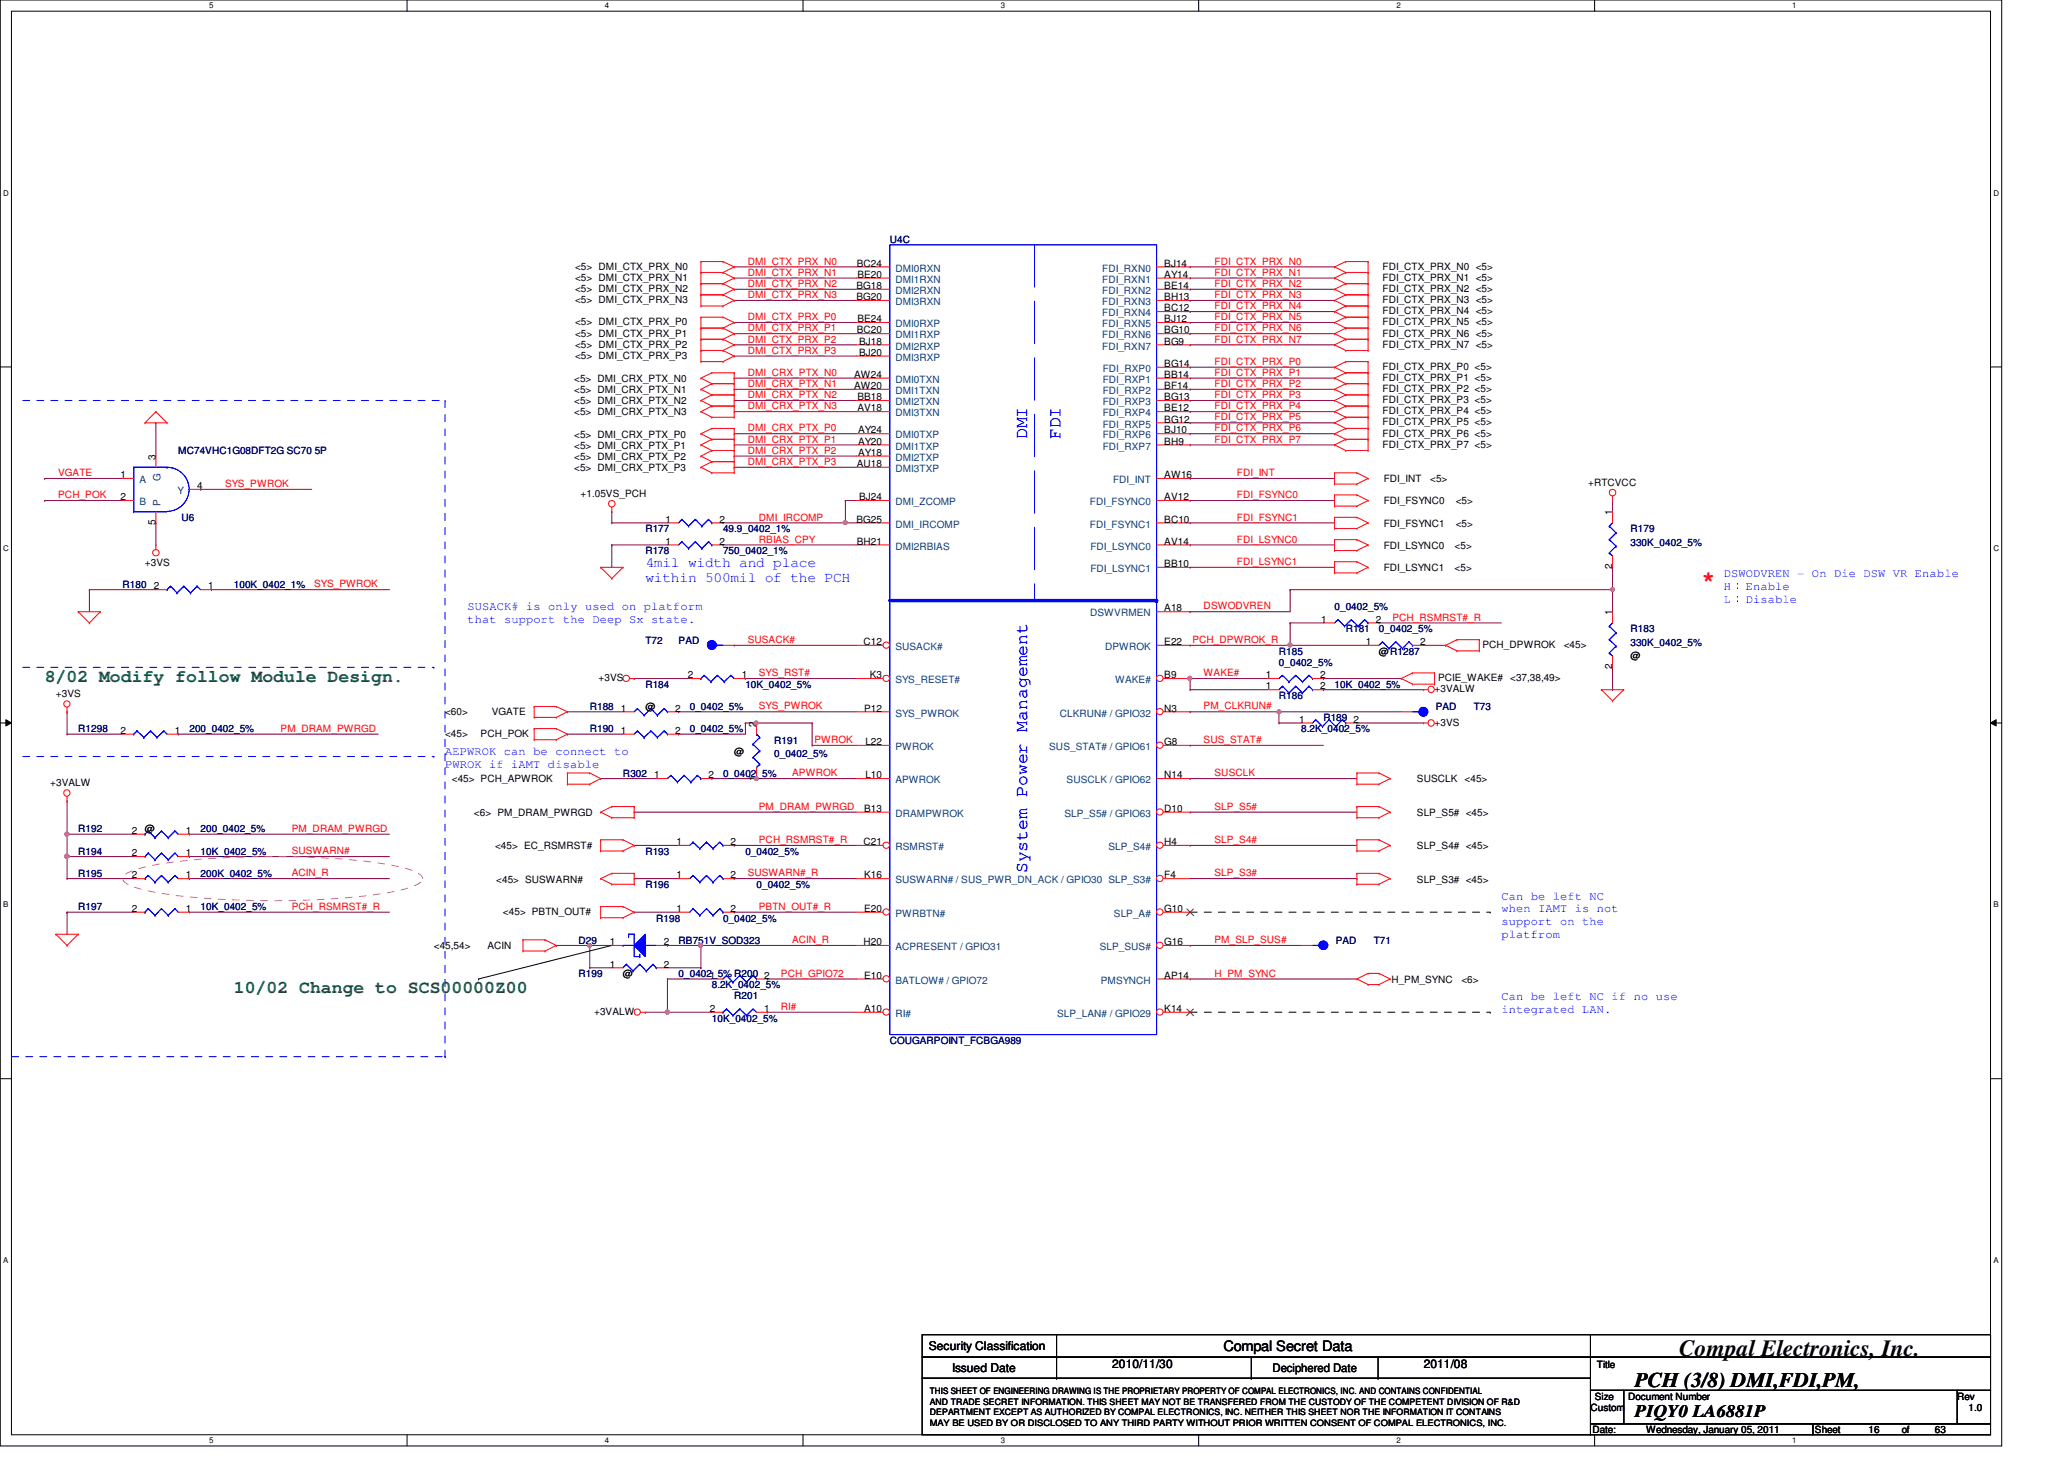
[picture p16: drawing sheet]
<svg xmlns="http://www.w3.org/2000/svg" width="297mm" height="210mm" viewBox="0 0 297 210" stroke-linecap="round" stroke-linejoin="round" font-family="sans-serif">
<defs><g id="words">
<text font-size="3.3" x="241.7" y="195.1">Compal Electronics, Inc.</text>
<text font-size="3.2" fill="#f00" x="244.9" y="84.2">*</text>
<text font-size="3" x="235.3" y="199.6">PCH (3/8) DMI,FDI,PM,</text>
<g font-size="2.5" fill="#00f">
<text x="147.8" y="63.2" transform="rotate(-90 147.8 63.2)">DMI</text>
<text x="152.6" y="63.2" transform="rotate(-90 152.6 63.2)">FDI</text>
<text x="147.8" y="125.6" transform="rotate(-90 147.8 125.6)">System Power Management</text>
</g>
<g font-size="2.5" fill="#008000">
<text x="6.4" y="98.1">8/02 Modify follow Module Design.</text>
<text x="33.7" y="142.9">10/02 Change to SCS00000Z00</text>
</g>
<text font-size="2.5" x="235.3" y="203.9">PIQY0 LA6881P</text>
<g font-size="2.1" fill="#00f">
<text x="92.9" y="81.6">4mil width and place</text>
<text x="92.9" y="83.8">within 500mil of the PCH</text>
</g>
<text font-size="2.1" x="176.1" y="194.4">Compal Secret Data</text>
<g font-size="1.7" fill="#00f">
<text x="248.1" y="83">DSWODVREN - On Die DSW VR Enable</text>
<text x="67.3" y="87.8">SUSACK# is only used on platform</text>
<text x="67.3" y="89.7">that support the Deep Sx state.</text>
<text x="248.1" y="84.9">H：Enable</text>
<text x="248.1" y="86.7">L：Disable</text>
<text x="64" y="108.6">AEPWROK can be connect to</text>
<text x="64" y="110.5">PWROK if iAMT disable</text>
<text x="216.1" y="129.4">Can be left NC</text>
<text x="216.1" y="131.3">when IAMT is not</text>
<text x="216.1" y="133.1">support on the</text>
<text x="216.1" y="135">platfrom</text>
<text x="216.1" y="143.8">Can be left NC if no use</text>
<text x="216.1" y="145.7">integrated LAN.</text>
</g>
<g font-size="1.7">
<text x="133.7" y="194.3">Security Classification</text>
<text x="137" y="197.3">Issued Date</text>
<text x="160.1" y="196.8">2010/11/30</text>
<text x="183.1" y="197.4">Deciphered Date</text>
<text x="204.9" y="196.8">2011/08</text>
</g>
<g font-size="1.4" fill="#000080">
<text x="128.1" y="35">U4C</text>
<text x="25.7" y="65.4">MC74VHC1G08DFT2G SC70 5P</text>
<text x="26.1" y="75">U6</text>
<text x="92.9" y="76.6">R177</text>
<text x="104.1" y="76.6">49.9_0402_1%</text>
<text x="234.7" y="76.6">R179</text>
<text x="92.9" y="79.8">R178</text>
<text x="104.1" y="79.8">750_0402_1%</text>
<text x="234.7" y="78.5">330K_0402_5%</text>
<text x="17.6" y="84.6">R180</text>
<text x="33.7" y="84.6">100K_0402_1%</text>
<text x="192.1" y="87.8">0_0402_5%</text>
<text x="92.9" y="92.6">T72</text>
<text x="97.7" y="92.6">PAD</text>
<text x="184.1" y="94.2">R185</text>
<text x="184.1" y="95.8">0_0402_5%</text>
<text x="193.7" y="91">R181</text>
<text x="198.5" y="91">0_0402_5%</text>
<text x="234.7" y="91">R183</text>
<text x="234.7" y="92.9">330K_0402_5%</text>
<text x="92.9" y="99">R184</text>
<text x="107.3" y="99">10K_0402_5%</text>
<text x="184.1" y="100.6">R186</text>
<text x="192.1" y="99">10K_0402_5%</text>
<text x="11.3" y="105.4">R1298</text>
<text x="27.3" y="105.4">200_0402_5%</text>
<text x="84.9" y="105.4">R190</text>
<text x="84.9" y="102.2">R188</text>
<text x="99.3" y="105.4">0_0402_5%</text>
<text x="99.3" y="102.2">0_0402_5%</text>
<text x="111.4" y="107">R191</text>
<text x="187.3" y="105.4">8.2K_0402_5%</text>
<text x="190.5" y="103.8">R189</text>
<text x="206.6" y="102.2">PAD</text>
<text x="212.1" y="102.2">T73</text>
<text x="89.7" y="111.8">R302</text>
<text x="104.1" y="111.8">0_0402_5%</text>
<text x="111.4" y="108.9">0_0402_5%</text>
<text x="11.3" y="119.8">R192</text>
<text x="28.9" y="119.8">200_0402_5%</text>
<text x="11.3" y="123">R194</text>
<text x="28.9" y="123">10K_0402_5%</text>
<text x="92.9" y="123">R193</text>
<text x="107.3" y="123">0_0402_5%</text>
<text x="11.3" y="126.2">R195</text>
<text x="11.3" y="131">R197</text>
<text x="28.9" y="126.2">200K_0402_5%</text>
<text x="28.9" y="131">10K_0402_5%</text>
<text x="92.9" y="127.8">R196</text>
<text x="108.9" y="127.8">0_0402_5%</text>
<text x="83.3" y="135.8">D29</text>
<text x="94.4" y="132.6">R198</text>
<text x="97.7" y="135.8">RB751V_SOD323</text>
<text x="104.1" y="132.6">0_0402_5%</text>
<text x="192.2" y="135.8">PAD</text>
<text x="197.7" y="135.8">T71</text>
<text x="83.3" y="140.6">R199</text>
<text x="97.7" y="140.6">0_0402_5% R200</text>
<text x="102.4" y="142.2">8.2K_0402_5%</text>
<text x="105.7" y="143.8">R201</text>
<text x="102.4" y="147">10K_0402_5%</text>
<text x="128.1" y="150.2">COUGARPOINT_FCBGA989</text>
</g>
<g font-size="1.4">
<text x="82.8" y="38.8">&lt;5&gt; DMI_CTX_PRX_N0</text>
<text x="82.8" y="40.4">&lt;5&gt; DMI_CTX_PRX_N1</text>
<text x="82.8" y="42">&lt;5&gt; DMI_CTX_PRX_N2</text>
<text x="123.3" y="41.6">BG18</text>
<text x="123.3" y="38.4">BC24</text>
<text x="123.4" y="40">BE20</text>
<text x="167.6" y="38.4">BJ14</text>
<text x="167.6" y="40">AY14</text>
<text x="167.6" y="41.6">BE14</text>
<text x="199" y="38.8">FDI_CTX_PRX_N0 &lt;5&gt;</text>
<text x="199" y="40.4">FDI_CTX_PRX_N1 &lt;5&gt;</text>
<text x="199" y="42">FDI_CTX_PRX_N2 &lt;5&gt;</text>
<text x="82.8" y="43.6">&lt;5&gt; DMI_CTX_PRX_N3</text>
<text x="82.8" y="46.8">&lt;5&gt; DMI_CTX_PRX_P0</text>
<text x="123.3" y="43.2">BG20</text>
<text x="123.3" y="48">BC20</text>
<text x="123.4" y="46.4">BE24</text>
<text x="167.6" y="43.2">BH13</text>
<text x="167.6" y="44.8">BC12</text>
<text x="167.6" y="46.4">BJ12</text>
<text x="167.6" y="48">BG10</text>
<text x="199" y="43.6">FDI_CTX_PRX_N3 &lt;5&gt;</text>
<text x="199" y="45.2">FDI_CTX_PRX_N4 &lt;5&gt;</text>
<text x="199" y="46.8">FDI_CTX_PRX_N5 &lt;5&gt;</text>
<text x="82.8" y="48.4">&lt;5&gt; DMI_CTX_PRX_P1</text>
<text x="82.8" y="51.6">&lt;5&gt; DMI_CTX_PRX_P3</text>
<text x="82.8" y="50">&lt;5&gt; DMI_CTX_PRX_P2</text>
<text x="123.7" y="49.6">BJ18</text>
<text x="123.7" y="51.2">BJ20</text>
<text x="167.6" y="49.6">BG9</text>
<text x="167.6" y="52.8">BG14</text>
<text x="199" y="48.4">FDI_CTX_PRX_N6 &lt;5&gt;</text>
<text x="199" y="50">FDI_CTX_PRX_N7 &lt;5&gt;</text>
<text x="199" y="53.2">FDI_CTX_PRX_P0 &lt;5&gt;</text>
<text x="82.6" y="58.2">&lt;5&gt; DMI_CRX_PTX_N2</text>
<text x="82.6" y="59.8">&lt;5&gt; DMI_CRX_PTX_N3</text>
<text x="82.6" y="56.6">&lt;5&gt; DMI_CRX_PTX_N1</text>
<text x="82.6" y="55">&lt;5&gt; DMI_CRX_PTX_N0</text>
<text x="122.9" y="54.4">AW24</text>
<text x="122.9" y="56">AW20</text>
<text x="123.4" y="57.6">BB18</text>
<text x="123.4" y="59.2">AV18</text>
<text x="167.6" y="54.4">BB14</text>
<text x="167.6" y="56">BF14</text>
<text x="167.6" y="57.6">BG13</text>
<text x="167.6" y="59.2">BE12</text>
<text x="199" y="54.8">FDI_CTX_PRX_P1 &lt;5&gt;</text>
<text x="199" y="56.4">FDI_CTX_PRX_P2 &lt;5&gt;</text>
<text x="199" y="58">FDI_CTX_PRX_P3 &lt;5&gt;</text>
<text x="199" y="59.6">FDI_CTX_PRX_P4 &lt;5&gt;</text>
<text x="82.6" y="64.6">&lt;5&gt; DMI_CRX_PTX_P1</text>
<text x="82.6" y="63">&lt;5&gt; DMI_CRX_PTX_P0</text>
<text x="123.5" y="62.4">AY24</text>
<text x="123.5" y="64">AY20</text>
<text x="123.5" y="65.6">AY18</text>
<text x="167.6" y="60.8">BG12</text>
<text x="167.6" y="62.4">BJ10</text>
<text x="167.6" y="64">BH9</text>
<text x="199" y="61.2">FDI_CTX_PRX_P5 &lt;5&gt;</text>
<text x="199" y="62.8">FDI_CTX_PRX_P6 &lt;5&gt;</text>
<text x="199" y="64.4">FDI_CTX_PRX_P7 &lt;5&gt;</text>
<text x="17.4" y="72">2</text>
<text x="17.4" y="68.8">1</text>
<text x="22.4" y="66.1" transform="rotate(-90 22.4 66.1)">3</text>
<text x="28.4" y="70.4">4</text>
<text x="82.6" y="66.2">&lt;5&gt; DMI_CRX_PTX_P2</text>
<text x="82.6" y="67.8">&lt;5&gt; DMI_CRX_PTX_P3</text>
<text x="83.6" y="71.5">+1.05VS_PCH</text>
<text x="123.3" y="67.2">AU18</text>
<text x="123.7" y="72">BJ24</text>
<text x="167.6" y="72">AV12</text>
<text x="167.6" y="68.8">AW16</text>
<text x="199.1" y="69.4">FDI_INT</text>
<text x="205.8" y="69.4">&lt;5&gt;</text>
<text x="228.6" y="69.8">+RTCVCC</text>
<text x="22.4" y="75.5" transform="rotate(-90 22.4 75.5)">5</text>
<text x="95.8" y="75.2">1</text>
<text x="103.5" y="75.2">2</text>
<text x="123.3" y="75.2">BG25</text>
<text x="167.6" y="75.2">BC10</text>
<text x="199.1" y="75.8">FDI_FSYNC1</text>
<text x="199.1" y="72.6">FDI_FSYNC0</text>
<text x="209.5" y="75.8">&lt;5&gt;</text>
<text x="209.5" y="72.6">&lt;5&gt;</text>
<text x="232" y="74.1" transform="rotate(-90 232 74.1)">1</text>
<text x="20.9" y="81.4">+3VS</text>
<text x="95.8" y="78.4">1</text>
<text x="103.5" y="78.4">2</text>
<text x="123.3" y="78.4">BH21</text>
<text x="167.6" y="78.4">AV14</text>
<text x="167.6" y="81.6">BB10</text>
<text x="199.1" y="79">FDI_LSYNC0</text>
<text x="199.1" y="82.2">FDI_LSYNC1</text>
<text x="209.3" y="79">&lt;5&gt;</text>
<text x="209.3" y="82.2">&lt;5&gt;</text>
<text x="232" y="81.9" transform="rotate(-90 232 81.9)">2</text>
<text x="22.1" y="84.8">2</text>
<text x="30" y="84.8">1</text>
<text x="167.6" y="88">A18</text>
<text x="190.2" y="89.6">1</text>
<text x="198" y="89.6">2</text>
<text x="232" y="88.5" transform="rotate(-90 232 88.5)">1</text>
<text x="124.3" y="92.8">C12</text>
<text x="167.6" y="92.8">E22</text>
<text x="196.6" y="92.8">1</text>
<text x="198.5" y="94.2">@R1287</text>
<text x="204.4" y="92.8">2</text>
<text x="213.4" y="93.2">PCH_DPWROK</text>
<text x="225" y="93.2">&lt;45&gt;</text>
<text x="234.7" y="94.8">@</text>
<text x="8" y="100.2">+3VS</text>
<text x="86.1" y="98">+3VS</text>
<text x="99" y="97.6">2</text>
<text x="106.8" y="97.6">1</text>
<text x="125.2" y="97.6">K3</text>
<text x="167.6" y="97.6">B9</text>
<text x="182.2" y="97.6">1</text>
<text x="182.2" y="99.2">1</text>
<text x="190" y="97.6">2</text>
<text x="190" y="99.2">2</text>
<text x="206.5" y="99.6">+3VALW</text>
<text x="207" y="98">PCIE_WAKE#</text>
<text x="217.3" y="98">&lt;37,38,49&gt;</text>
<text x="232" y="96.3" transform="rotate(-90 232 96.3)">2</text>
<text x="17.4" y="105.6">2</text>
<text x="25.1" y="105.6">1</text>
<text x="64" y="102.8">&lt;60&gt;</text>
<text x="64" y="106">&lt;45&gt;</text>
<text x="69.2" y="106">PCH_POK</text>
<text x="70.8" y="102.8">VGATE</text>
<text x="89.4" y="105.6">1</text>
<text x="89.4" y="102.4">1</text>
<text x="92.9" y="102.2">@</text>
<text x="97.2" y="105.6">2</text>
<text x="97.2" y="102.4">2</text>
<text x="108.8" y="104.5" transform="rotate(-90 108.8 104.5)">2</text>
<text x="124.4" y="102.4">P12</text>
<text x="124.5" y="107.2">L22</text>
<text x="167.6" y="107.2">G8</text>
<text x="167.6" y="102.4">N3</text>
<text x="187" y="104">1</text>
<text x="194.8" y="104">2</text>
<text x="206.5" y="104.4">+3VS</text>
<text x="7.2" y="113.1">+3VALW</text>
<text x="65" y="112.4">&lt;45&gt; PCH_APWROK</text>
<text x="94.1" y="112">1</text>
<text x="102" y="112">2</text>
<text x="105.7" y="108.6">@</text>
<text x="108.8" y="112.3" transform="rotate(-90 108.8 112.3)">1</text>
<text x="124.5" y="112">L10</text>
<text x="167.6" y="112">N14</text>
<text x="203.9" y="112.6">SUSCLK</text>
<text x="210.8" y="112.6">&lt;45&gt;</text>
<text x="19" y="120">2</text>
<text x="20.9" y="119.8">@</text>
<text x="26.8" y="120">1</text>
<text x="68.2" y="117.4">&lt;6&gt; PM_DRAM_PWRGD</text>
<text x="124.4" y="116.8">B13</text>
<text x="167.6" y="116.8">D10</text>
<text x="203.9" y="117.4">SLP_S5# &lt;45&gt;</text>
<text x="19" y="123.2">2</text>
<text x="26.8" y="123.2">1</text>
<text x="71.2" y="122.2">&lt;45&gt; EC_RSMRST#</text>
<text x="97.4" y="121.6">1</text>
<text x="105.2" y="121.6">2</text>
<text x="124.3" y="121.6">C21</text>
<text x="167.6" y="121.6">H4</text>
<text x="203.9" y="122.2">SLP_S4# &lt;45&gt;</text>
<text x="19" y="126.4">2</text>
<text x="19" y="131.2">2</text>
<text x="26.8" y="126.4">1</text>
<text x="26.8" y="131.2">1</text>
<text x="71.4" y="127">&lt;45&gt; SUSWARN#</text>
<text x="72.4" y="131.6">&lt;45&gt; PBTN_OUT#</text>
<text x="97.4" y="126.4">1</text>
<text x="97.4" y="131.2">1</text>
<text x="105.2" y="126.4">2</text>
<text x="105.2" y="131.2">2</text>
<text x="124.4" y="131.2">E20</text>
<text x="124.4" y="126.4">K16</text>
<text x="167.6" y="126.4">F4</text>
<text x="167.6" y="131.2">G10</text>
<text x="203.9" y="127">SLP_S3# &lt;45&gt;</text>
<text x="62.4" y="136.6">&lt;45,54&gt;</text>
<text x="70.1" y="136.6">ACIN</text>
<text x="87.8" y="136">1</text>
<text x="95.5" y="136">2</text>
<text x="124.3" y="136">H20</text>
<text x="167.6" y="136">G16</text>
<text x="87.8" y="139.2">1</text>
<text x="89.7" y="140.6">@</text>
<text x="95.5" y="139.2">2</text>
<text x="102.1" y="140.8">1</text>
<text x="110" y="140.8">2</text>
<text x="124.4" y="140.8">E10</text>
<text x="167.6" y="140.8">AP14</text>
<text x="200.2" y="141.4">H_PM_SYNC</text>
<text x="210.3" y="141.4">&lt;6&gt;</text>
<text x="85.5" y="146">+3VALW</text>
<text x="102.1" y="145.6">2</text>
<text x="110" y="145.6">1</text>
<text x="124.4" y="145.6">A10</text>
<text x="167.6" y="145.6">K14</text>
<text x="229.8" y="196.8">Title</text>
<text x="228.9" y="203">Custom</text>
<text x="229.5" y="201.4">Size</text>
<text x="234.3" y="201.4">Document Number</text>
<text x="281.7" y="201.4">Rev</text>
<text x="283.3" y="203">1.0</text>
<text x="229.2" y="206.2">Date:</text>
<text x="236.9" y="206.2">Wednesday, January 05, 2011</text>
<text x="261.2" y="206.2">Sheet</text>
<text x="268.9" y="206.2">16</text>
<text x="273.7" y="206.2">of</text>
<text x="278.5" y="206.2">63</text>
</g>
<g font-size="1.4" fill="#f00">
<text x="107.6" y="41.3">DMI_CTX_PRX_N2</text>
<text x="107.6" y="39.7">DMI_CTX_PRX_N1</text>
<text x="107.6" y="38.1">DMI_CTX_PRX_N0</text>
<text x="174.8" y="38.1">FDI_CTX_PRX_N0</text>
<text x="174.8" y="39.7">FDI_CTX_PRX_N1</text>
<text x="174.8" y="41.3">FDI_CTX_PRX_N2</text>
<text x="107.6" y="46.1">DMI_CTX_PRX_P0</text>
<text x="107.6" y="42.9">DMI_CTX_PRX_N3</text>
<text x="107.6" y="47.7">DMI_CTX_PRX_P1</text>
<text x="174.8" y="42.9">FDI_CTX_PRX_N3</text>
<text x="174.8" y="44.5">FDI_CTX_PRX_N4</text>
<text x="174.8" y="46.1">FDI_CTX_PRX_N5</text>
<text x="174.8" y="47.7">FDI_CTX_PRX_N6</text>
<text x="107.6" y="49.3">DMI_CTX_PRX_P2</text>
<text x="107.6" y="50.9">DMI_CTX_PRX_P3</text>
<text x="174.8" y="49.3">FDI_CTX_PRX_N7</text>
<text x="174.8" y="52.5">FDI_CTX_PRX_P0</text>
<text x="107.6" y="55.7">DMI_CRX_PTX_N1</text>
<text x="107.6" y="57.3">DMI_CRX_PTX_N2</text>
<text x="107.6" y="54.1">DMI_CRX_PTX_N0</text>
<text x="107.6" y="58.9">DMI_CRX_PTX_N3</text>
<text x="174.8" y="54.1">FDI_CTX_PRX_P1</text>
<text x="174.8" y="55.7">FDI_CTX_PRX_P2</text>
<text x="174.8" y="57.3">FDI_CTX_PRX_P3</text>
<text x="174.8" y="58.9">FDI_CTX_PRX_P4</text>
<text x="107.6" y="62.1">DMI_CRX_PTX_P0</text>
<text x="107.6" y="63.7">DMI_CRX_PTX_P1</text>
<text x="107.6" y="65.3">DMI_CRX_PTX_P2</text>
<text x="174.8" y="62.1">FDI_CTX_PRX_P6</text>
<text x="174.8" y="63.7">FDI_CTX_PRX_P7</text>
<text x="174.8" y="60.5">FDI_CTX_PRX_P5</text>
<text x="8.4" y="68.5">VGATE</text>
<text x="8.4" y="71.7">PCH_POK</text>
<text x="32.4" y="70.1">SYS_PWROK</text>
<text x="107.6" y="66.9">DMI_CRX_PTX_P3</text>
<text x="178" y="68.5">FDI_INT</text>
<text x="178" y="71.7">FDI_FSYNC0</text>
<text x="109.2" y="74.9">DMI_IRCOMP</text>
<text x="178" y="74.9">FDI_FSYNC1</text>
<text x="109.2" y="78.1">RBIAS_CPY</text>
<text x="178" y="81.3">FDI_LSYNC1</text>
<text x="178" y="78.1">FDI_LSYNC0</text>
<text x="45.2" y="84.5">SYS_PWROK</text>
<text x="173.2" y="87.7">DSWODVREN</text>
<text x="200.4" y="89.3">PCH_RSMRST#_R</text>
<text x="107.6" y="92.5">SUSACK#</text>
<text x="171.6" y="92.5">PCH_DPWROK_R</text>
<text x="109.2" y="97.3">SYS_RST#</text>
<text x="173.2" y="97.3">WAKE#</text>
<text x="40.4" y="105.3">PM_DRAM_PWRGD</text>
<text x="109.2" y="102.1">SYS_PWROK</text>
<text x="117.2" y="106.9">PWROK</text>
<text x="173.2" y="106.9">SUS_STAT#</text>
<text x="173.2" y="102.1">PM_CLKRUN#</text>
<text x="114" y="111.7">APWROK</text>
<text x="174.8" y="111.7">SUSCLK</text>
<text x="42" y="119.7">PM_DRAM_PWRGD</text>
<text x="109.2" y="116.5">PM_DRAM_PWRGD</text>
<text x="174.8" y="116.5">SLP_S5#</text>
<text x="42" y="122.9">SUSWARN#</text>
<text x="109.2" y="121.3">PCH_RSMRST#_R</text>
<text x="174.8" y="121.3">SLP_S4#</text>
<text x="42" y="130.9">PCH_RSMRST#_R</text>
<text x="42" y="126.1">ACIN_R</text>
<text x="107.6" y="126.1">SUSWARN#_R</text>
<text x="109.2" y="130.9">PBTN_OUT#_R</text>
<text x="174.8" y="126.1">SLP_S3#</text>
<text x="114" y="135.7">ACIN_R</text>
<text x="174.8" y="135.7">PM_SLP_SUS#</text>
<text x="112.4" y="140.5">PCH_GPIO72</text>
<text x="174.8" y="140.5">H_PM_SYNC</text>
<text x="112.4" y="145.3">RI#</text>
</g>
<g font-size="1.4" fill="#004080">
<text x="128.9" y="39.1">DMI0RXN</text>
<text x="128.9" y="40.7">DMI1RXN</text>
<text x="158.6" y="39.1">FDI_RXN0</text>
<text x="158.6" y="40.7">FDI_RXN1</text>
<text x="128.9" y="42.3">DMI2RXN</text>
<text x="128.9" y="43.9">DMI3RXN</text>
<text x="128.9" y="47.1">DMI0RXP</text>
<text x="158.6" y="42.3">FDI_RXN2</text>
<text x="158.6" y="43.9">FDI_RXN3</text>
<text x="158.6" y="45.5">FDI_RXN4</text>
<text x="158.6" y="47.1">FDI_RXN5</text>
<text x="128.9" y="48.7">DMI1RXP</text>
<text x="128.9" y="50.3">DMI2RXP</text>
<text x="128.9" y="51.9">DMI3RXP</text>
<text x="158.6" y="48.7">FDI_RXN6</text>
<text x="158.6" y="50.3">FDI_RXN7</text>
<text x="158.7" y="53.5">FDI_RXP0</text>
<text x="128.9" y="55.1">DMI0TXN</text>
<text x="128.9" y="56.7">DMI1TXN</text>
<text x="128.9" y="58.3">DMI2TXN</text>
<text x="128.9" y="59.9">DMI3TXN</text>
<text x="158.7" y="55.1">FDI_RXP1</text>
<text x="158.7" y="56.7">FDI_RXP2</text>
<text x="158.7" y="58.3">FDI_RXP3</text>
<text x="158.7" y="59.9">FDI_RXP4</text>
<text x="128.9" y="63.1">DMI0TXP</text>
<text x="128.9" y="64.7">DMI1TXP</text>
<text x="158.7" y="61.5">FDI_RXP5</text>
<text x="158.7" y="63.1">FDI_RXP6</text>
<text x="158.7" y="64.7">FDI_RXP7</text>
<text x="20.1" y="69.5">A</text>
<text x="23.1" y="69.1" transform="rotate(-90 23.1 69.1)">G</text>
<text x="25.6" y="71.1">Y</text>
<text x="128.9" y="66.3">DMI2TXP</text>
<text x="128.9" y="67.9">DMI3TXP</text>
<text x="160.2" y="69.5">FDI_INT</text>
<text x="20.1" y="72.7">B</text>
<text x="23.1" y="72.8" transform="rotate(-90 23.1 72.8)">P</text>
<text x="128.9" y="72.7">DMI_ZCOMP</text>
<text x="128.9" y="75.9">DMI_IRCOMP</text>
<text x="156.8" y="72.7">FDI_FSYNC0</text>
<text x="156.8" y="75.9">FDI_FSYNC1</text>
<text x="128.9" y="79.1">DMI2RBIAS</text>
<text x="156.9" y="79.1">FDI_LSYNC0</text>
<text x="156.9" y="82.3">FDI_LSYNC1</text>
<text x="156.9" y="88.7">DSWVRMEN</text>
<text x="128.9" y="93.5">SUSACK#</text>
<text x="159" y="93.5">DPWROK</text>
<text x="128.9" y="98.3">SYS_RESET#</text>
<text x="160.5" y="98.3">WAKE#</text>
<text x="128.9" y="103.1">SYS_PWROK</text>
<text x="128.9" y="107.9">PWROK</text>
<text x="151" y="107.9">SUS_STAT# / GPIO61</text>
<text x="152.5" y="103.1">CLKRUN# / GPIO32</text>
<text x="128.9" y="112.7">APWROK</text>
<text x="153.5" y="112.7">SUSCLK / GPIO62</text>
<text x="128.9" y="117.5">DRAMPWROK</text>
<text x="153.2" y="117.5">SLP_S5# / GPIO63</text>
<text x="128.9" y="122.3">RSMRST#</text>
<text x="159.5" y="122.3">SLP_S4#</text>
<text x="128.9" y="131.9">PWRBTN#</text>
<text x="128.9" y="127.1">SUSWARN# / SUS_PWR_DN_ACK / GPIO30 SLP_S3#</text>
<text x="160.3" y="131.9">SLP_A#</text>
<text x="128.9" y="136.7">ACPRESENT / GPIO31</text>
<text x="158.3" y="136.7">SLP_SUS#</text>
<text x="128.9" y="141.5">BATLOW# / GPIO72</text>
<text x="158.4" y="141.5">PMSYNCH</text>
<text x="128.9" y="146.3">RI#</text>
<text x="152.1" y="146.3">SLP_LAN# / GPIO29</text>
</g>
<g font-size="1.3">
<text x="133.8" y="203.6">DEPARTMENT EXCEPT AS AUTHORIZED BY COMPAL ELECTRONICS, INC. NEITHER THIS SHEET NOR THE INFORMATION IT CONTAINS</text>
<text x="133.8" y="200.6">THIS SHEET OF ENGINEERING DRAWING IS THE PROPRIETARY PROPERTY OF COMPAL ELECTRONICS, INC. AND CONTAINS CONFIDENTIAL</text>
<text x="133.8" y="202.1">AND TRADE SECRET INFORMATION. THIS SHEET MAY NOT BE TRANSFERED FROM THE CUSTODY OF THE COMPETENT DIVISION OF R&amp;D</text>
<text x="133.8" y="205.1">MAY BE USED BY OR DISCLOSED TO ANY THIRD PARTY WITHOUT PRIOR WRITTEN CONSENT OF COMPAL ELECTRONICS, INC.</text>
</g>
<g font-size="1.1">
<text x="30.1" y="1.1">5</text>
<text x="87" y="1.1">4</text>
<text x="144" y="1.1">3</text>
<text x="201" y="1.1">2</text>
<text x="257.9" y="1.1">1</text>
<text x=".5" y="28.2">D</text>
<text x="286.9" y="28.2">D</text>
<text x=".5" y="79.3">C</text>
<text x="286.9" y="79.3">C</text>
<text x=".5" y="130.6">B</text>
<text x="286.9" y="130.6">B</text>
<text x=".5" y="181.7">A</text>
<text x="286.9" y="181.7">A</text>
<text x="30.1" y="207.6">5</text>
<text x="87" y="207.6">4</text>
<text x="144" y="207.6">3</text>
<text x="201" y="207.6">2</text>
<text x="257.9" y="207.6">1</text>
</g>
</g></defs>
<path d="M0 0h288.1v208h-288.1zM1.6 1.6h284.9v204.8h-284.9z" fill="none" stroke="#000" stroke-width=".14"/>
<g fill="#fff">
<path d="M30.1 .2h.6v1.2h-.6z"/>
<path d="M30.1 206.6h.6v1.2h-.6z"/>
</g>
<path d="M58.6 0v1.6M58.6 206.4v1.6" fill="none" stroke="#000" stroke-width=".14"/>
<g fill="#fff">
<path d="M87 .2h.6v1.2h-.6z"/>
<path d="M87 206.6h.6v1.2h-.6z"/>
</g>
<path d="M115.6 0v1.6M115.6 206.4v1.6" fill="none" stroke="#000" stroke-width=".14"/>
<g fill="#fff">
<path d="M144 .2h.6v1.2h-.6z"/>
<path d="M144 206.6h.6v1.2h-.6z"/>
</g>
<path d="M172.5 0v1.6M172.5 206.4v1.6" fill="none" stroke="#000" stroke-width=".14"/>
<g fill="#fff">
<path d="M201 .2h.5v1.2h-.5z"/>
<path d="M201 206.6h.5v1.2h-.5z"/>
</g>
<path d="M229.5 0v1.6M229.5 206.4v1.6" fill="none" stroke="#000" stroke-width=".14"/>
<g fill="#fff">
<path d="M257.9 .2h.6v1.2h-.6z"/>
<path d="M257.9 206.6h.6v1.2h-.6z"/>
<path d="M.5 27.2h.7v1.2h-.7z"/>
<path d="M286.9 27.2h.8v1.2h-.8z"/>
<path d="M.5 78.4h.7v1.1h-.7z"/>
<path d="M286.9 78.4h.8v1.1h-.8z"/>
</g>
<path d="M0 52.8h1.6M286.5 52.8h1.6" fill="none" stroke="#000" stroke-width=".14"/>
<g fill="#fff">
<path d="M.5 129.6h.7v1.2h-.7z"/>
<path d="M286.9 129.6h.7v1.2h-.7z"/>
</g>
<path d="M0 104h1.6M.8 103.5l.8 .5-.8 .4zM286.5 104l.8-.5v.9zM286.5 104h1.6" fill="none" stroke="#000" stroke-width=".14"/>
<path d="M.8 103.5l.8 .5-.8 .4zM286.5 104l.8-.5v.9z" fill="#000"/>
<g fill="#fff">
<path d="M.5 180.8h.7v1.1h-.7z"/>
<path d="M286.9 180.8h.7v1.1h-.7z"/>
</g>
<path d="M0 155.2h1.6M286.5 155.2h1.6" fill="none" stroke="#000" stroke-width=".14"/>
<path d="M104.1 75.2h.1M104.1 75.2h19.2M121.7 72h.1M121.7 75.2h.1M121.7 72h1.6" fill="none" stroke="#800040" stroke-width=".14"/>
<circle cx="121.6" cy="75.2" r=".31" fill="#f0f"/>
<circle cx="121.6" cy="75.2" r=".31" fill="none" stroke="#f0f" stroke-width=".14"/>
<g fill="none" stroke="#800040" stroke-width=".14">
<path d="M105.7 38.4h.1M105.7 38.4h17.6M171.3 38.4h.1M171.3 38.4h20.8M105.7 56h.1M105.7 46.4h.1M105.7 57.6h.1M105.7 49.6h.1M105.7 41.6h.1M105.7 43.2h.1M105.7 51.2h.1M105.7 40h.1"/>
<path d="M105.7 54.4h.1M105.7 48h.1M105.7 59.2h.1M105.7 56h17.6M105.7 46.4h17.6M105.7 57.6h17.6M105.7 49.6h17.6M105.7 41.6h17.6M105.7 43.2h17.6M105.7 51.2h17.6M105.7 40h17.6M105.7 54.4h17.6"/>
<path d="M105.7 48h17.6M105.7 59.2h17.6M171.3 40h.1M171.3 41.6h.1M171.3 43.2h.1M171.3 44.8h.1M171.3 46.4h.1M171.3 48h.1M171.3 49.6h.1M171.3 52.8h.1M171.3 54.4h.1M171.3 56h.1"/>
<path d="M171.3 57.6h.1M171.3 59.2h.1M171.3 56h20.8M171.3 46.4h20.8M171.3 57.6h20.8M171.3 49.6h20.8M171.3 41.6h20.8M171.3 43.2h20.8M171.3 40h20.8M171.3 54.4h20.8M171.3 48h20.8M171.3 59.2h20.8"/>
<path d="M171.3 44.8h20.8M171.3 52.8h20.8M88 73.6h.1M88 75.2h.1M88 78.4h.1M88 73.6v1.6M88 75.2h8.1M88 78.4h8.1M104.1 78.4h.1M104.1 78.4h19.2M105.7 62.4h.1M105.7 67.2h.1"/>
<path d="M105.7 64h.1M105.7 65.6h.1M105.7 62.4h17.6M105.7 67.2h17.6M105.7 64h17.6M105.7 65.6h17.6M121.7 72h.1M121.7 72v3.2M171.3 68.8h.1M171.3 72h.1M171.3 75.2h.1M171.3 78.4h.1"/>
<path d="M171.3 62.4h.1M171.3 64h.1M171.3 60.8h.1M171.3 75.2h20.8M171.3 62.4h20.8M171.3 64h20.8M171.3 68.8h20.8M171.3 72h20.8M171.3 78.4h20.8M171.3 60.8h20.8M105.7 92.8h.1M105.7 92.8h17.6"/>
<path d="M171.3 81.6h.1M171.3 81.6h20.8M108.9 112h.1M108.9 112h14.4M110.4 140.8h.1M110.4 145.6h.1M110.4 140.8h12.9M110.4 145.6h12.9"/>
</g>
<circle cx="108.8" cy="112" r=".3" fill="#f0f"/>
<circle cx="108.8" cy="112" r=".3" fill="none" stroke="#f0f" stroke-width=".14"/>
<path d="M91.3 116.8h.1M91.3 116.8h32M91.3 121.6h.1M91.3 131.2h.1M91.3 121.6h6.4M91.3 131.2h6.4M100.9 136h.1M100.9 136h22.4M105.7 121.6h.1M105.7 131.2h.1M105.7 121.6h17.6M105.7 131.2h17.6" fill="none" stroke="#800040" stroke-width=".14"/>
<circle cx="100.8" cy="136" r=".3" fill="#f0f"/>
<circle cx="100.8" cy="136" r=".3" fill="none" stroke="#f0f" stroke-width=".14"/>
<path d="M171.3 88h.1M171.3 97.6h.1M171.3 88h14.4M171.3 97.6h11.2M190.5 97.6h.1M190.5 97.6h11.2" fill="none" stroke="#800040" stroke-width=".14"/>
<circle cx="171.2" cy="97.6" r=".31" fill="#f0f"/>
<circle cx="171.2" cy="97.6" r=".31" fill="none" stroke="#f0f" stroke-width=".14"/>
<path d="M171.3 92.8h.1M185.7 89.6h.1M185.7 89.6h4.8M185.7 89.6v3.2h-14.4M198.5 89.6h.1M198.5 89.6h17.6" fill="none" stroke="#800040" stroke-width=".14"/>
<circle cx="185.7" cy="92.8" r=".31" fill="#f0f"/>
<circle cx="185.7" cy="92.8" r=".31" fill="none" stroke="#f0f" stroke-width=".14"/>
<g fill="none" stroke="#800040" stroke-width=".14">
<path d="M6.4 68.8h.1M6.4 72h.1M6.4 68.8h11.2M6.4 72h11.2M22.4 75.2h.1M22.4 60.8h.1M22.4 60.8v4.8M22.4 75.2v3.2M28.9 70.4h.1M28.9 70.4h16M88 78.4h.1M88 78.4v3.2"/>
<path d="M12.9 84.8h.1M12.9 84.8h9.5M12.9 84.8v3.2M30.4 84.8h.1M30.4 84.8h25.6M91.3 97.6h.1M91.3 97.6h8M107.3 97.6h.1M107.3 97.6h16M9.6 115.2h.1M9.6 115.2v8M81.7 105.6h.1"/>
<path d="M81.7 102.4h.1M81.7 105.6h8M81.7 102.4h8M97.7 102.4h.1M97.7 102.4h25.6M116.9 107.2h.1M116.9 107.2h6.4M171.3 116.8h.1M171.3 107.2h.1M171.3 112h.1M171.3 116.8h24M171.3 107.2h19.2"/>
<path d="M171.3 112h24M184.1 104h.1M184.1 104h3.2M9.6 131.2h.1M9.6 126.4h.1M9.6 120h.1M9.6 123.2h.1M9.6 123.2h9.7M9.6 131.2h9.7M9.6 126.4h9.7M27.3 123.2h.1M27.3 131.2h.1"/>
<path d="M27.3 126.4h.1M27.3 123.2h28.7M27.3 131.2h28.7M27.3 126.4h28.7M91.3 126.4h.1M91.3 126.4h6.4M105.7 126.4h.1M105.7 126.4h17.6M171.3 121.6h.1M171.3 136h.1M171.3 121.6h24M171.3 136h16"/>
<path d="M171.3 140.8h.1M171.3 140.8h24"/>
</g>
<circle cx="9.6" cy="123.2" r=".31" fill="#f0f"/>
<circle cx="9.6" cy="123.2" r=".31" fill="none" stroke="#f0f" stroke-width=".14"/>
<path d="M9.6 120h.1M9.6 120h9.7" fill="none" stroke="#800040" stroke-width=".14"/>
<circle cx="9.6" cy="120" r=".31" fill="#f0f"/>
<circle cx="9.6" cy="120" r=".31" fill="none" stroke="#f0f" stroke-width=".14"/>
<path d="M9.6 131.2h.1M9.6 123.2h.1M9.6 123.2v3.2M9.6 131.2v3.2" fill="none" stroke="#800040" stroke-width=".14"/>
<circle cx="9.6" cy="123.2" r=".31" fill="#f0f"/>
<circle cx="9.6" cy="123.2" r=".31" fill="none" stroke="#f0f" stroke-width=".14"/>
<path d="M96.1 145.6h.1M96.1 140.8h.1M96.1 145.6h6.3M96.1 140.8h6.3M96.1 140.8v4.8" fill="none" stroke="#800040" stroke-width=".14"/>
<circle cx="96" cy="145.6" r=".31" fill="#f0f"/>
<circle cx="96" cy="145.6" r=".31" fill="none" stroke="#f0f" stroke-width=".14"/>
<g fill="none" stroke="#800040" stroke-width=".14">
<path d="M171.3 99.2h.1M171.3 97.6h.1M171.3 99.2h11.2M171.3 97.6v1.6M185.7 84.8h.1M185.7 84.8v3.2M185.7 84.8h46.4M190.5 99.2h.1M190.5 99.2h14.4M195.3 104h.1M195.3 104h9.6M92.9 145.6h.1"/>
<path d="M92.9 145.6h3.2"/>
</g>
<circle cx="232.1" cy="84.8" r=".3" fill="#f0f"/>
<circle cx="232.1" cy="84.8" r=".3" fill="none" stroke="#f0f" stroke-width=".14"/>
<path d="M232.1 72h.1M232.1 72v1.6M232.1 99.2h.1M232.1 84.8h.1M232.1 81.6h.1M232.1 81.6v6.4M232.1 96v3.2M184.1 102.4h.1M184.1 102.4v1.6M171.3 126.4h24M195.3 126.4h.1" fill="none" stroke="#800040" stroke-width=".14"/>
<circle cx="184.1" cy="102.4" r=".3" fill="#f0f"/>
<circle cx="184.1" cy="102.4" r=".3" fill="none" stroke="#f0f" stroke-width=".14"/>
<path d="M86.4 112h.1M86.4 112h8M102.4 112h.1M102.4 112h6.5M171.3 102.4h.1M171.3 102.4h30.4M184.1 102.4h.1M84.9 136h.1M84.9 136h3.1" fill="none" stroke="#800040" stroke-width=".14"/>
<circle cx="84.8" cy="136" r=".3" fill="#f0f"/>
<circle cx="84.8" cy="136" r=".3" fill="none" stroke="#f0f" stroke-width=".14"/>
<g fill="none" stroke="#800040" stroke-width=".14">
<path d="M185.7 92.8h.1M185.7 92.8h11.2M204.9 92.8h3.2M208.1 92.8h.1M108.9 104h.1M108.9 104h8M116.9 104h.1M116.9 104v3.2M80 136h.1M80 136h4.9M84.9 139.2h.1M84.9 136h.1"/>
<path d="M84.9 139.2h3.1M84.9 136v3.2M96.1 136h.1M96.1 139.2h4.8M96.1 136h4.8v3.2M100.9 139.2h.1"/>
</g>
<circle cx="108.8" cy="104" r=".3" fill="#f0f"/>
<circle cx="108.8" cy="104" r=".3" fill="none" stroke="#f0f" stroke-width=".14"/>
<path d="M9.6 102.4h.1M9.6 105.6h.1M9.6 105.6h8M9.6 102.4v3.2M25.7 105.6h.1M25.7 105.6h28.7M97.7 105.6h.1M107.3 104h.1M107.3 104h1.6M107.3 104v1.6h-9.6M27.3 120h.1M27.3 120h28.7" fill="none" stroke="#800040" stroke-width=".14"/>
<g fill="none" stroke="#f00" stroke-width=".14">
<path d="M100.9 39.2h.1M100.9 37.6h.1M100.9 37.6h3.2M100.9 39.2h3.2M100.9 37.6v6.4M104.1 37.6h.1M104.1 39.2h.1M104.1 37.6l1.6 .8M104.1 39.2l1.6 .8M105.7 38.4h.1M105.7 38.4l-1.6 .8M192.1 38.4h.1"/>
<path d="M192.1 38.4l1.6 .8M193.7 37.6h.1M193.7 39.2h.1M193.7 37.6h3.2M193.7 39.2h3.2M193.7 37.6l-1.6 .8M193.7 39.2l-1.6 .8M196.9 39.2h.1M196.9 37.6h.1M196.9 37.6v12.8M22.4 59.2h.1M22.4 59.2l-1.5 1.6"/>
<path d="M22.4 59.2l1.6 1.6M100.9 57.6h.1M100.9 40.8h.1M100.9 44h.1M100.9 42.4h.1M100.9 47.2h.1M100.9 45.6h.1M100.9 48.8h.1M100.9 52h.1M100.9 50.4h.1M100.9 59.2h.1M100.9 56h.1"/>
<path d="M100.9 54.4h.1M100.9 45.6v6.4M100.9 57.6l1.5 .8M100.9 40.8h3.2M100.9 42.4h3.2M100.9 44h3.2M100.9 45.6h3.2M100.9 47.2h3.2M100.9 48.8h3.2M100.9 50.4h3.2M100.9 52h3.2M100.9 59.2l1.5 .8"/>
<path d="M100.9 56l1.5 .8M100.9 54.4l1.5 .8M102.4 56.8h.1M102.4 58.4h.1M102.4 55.2h.1M102.4 53.6h.1M102.4 56.8l-1.5 .8M102.4 56.8h3.3M102.4 58.4h3.3M102.4 58.4l-1.5 .8M102.4 55.2l-1.5 .8M102.4 55.2h3.3"/>
<path d="M102.4 53.6l-1.5 .8M102.4 53.6h3.3M104.1 40.8h.1M104.1 42.4h.1M104.1 44h.1M104.1 45.6h.1M104.1 47.2h.1M104.1 48.8h.1M104.1 50.4h.1M104.1 52h.1M104.1 42.4l1.6 .8M104.1 40.8l1.6 .8"/>
<path d="M104.1 45.6l1.6 .8M104.1 47.2l1.6 .8M104.1 50.4l1.6 .8M104.1 48.8l1.6 .8M105.7 56.8h.1M105.7 58.4h.1M105.7 40h.1M105.7 43.2h.1M105.7 41.6h.1M105.7 46.4h.1M105.7 48h.1M105.7 51.2h.1"/>
<path d="M105.7 49.6h.1M105.7 55.2h.1M105.7 53.6h.1M105.7 53.6v6.4M105.7 40l-1.6 .8M105.7 43.2l-1.6 .8M105.7 41.6l-1.6 .8M105.7 46.4l-1.6 .8M105.7 48l-1.6 .8M105.7 51.2l-1.6 .8M105.7 49.6l-1.6 .8M192.1 40h.1"/>
<path d="M192.1 41.6h.1M192.1 43.2h.1M192.1 44.8h.1M192.1 46.4h.1M192.1 48h.1M192.1 49.6h.1M192.1 52.8h.1M192.1 54.4h.1M192.1 56h.1M192.1 57.6h.1M192.1 59.2h.1M192.1 40l1.6 .8"/>
<path d="M192.1 41.6l1.6 .8M192.1 43.2l1.6 .8M192.1 44.8l1.6 .8M192.1 46.4l1.6 .8M192.1 48l1.6 .8M192.1 49.6l1.6 .8M192.1 52.8l1.6 .8M192.1 54.4l1.6 .8M192.1 56l1.6 .8M192.1 57.6l1.6 .8M192.1 59.2l1.6 .8M193.7 40.8h.1"/>
<path d="M193.7 42.4h.1M193.7 44h.1M193.7 45.6h.1M193.7 47.2h.1M193.7 48.8h.1M193.7 50.4h.1M193.7 52h.1M193.7 53.6h.1M193.7 55.2h.1M193.7 56.8h.1M193.7 58.4h.1M193.7 56.8h3.2"/>
<path d="M193.7 58.4h3.2M193.7 40.8h3.2M193.7 42.4h3.2M193.7 44h3.2M193.7 45.6h3.2M193.7 47.2h3.2M193.7 48.8h3.2M193.7 50.4h3.2M193.7 52h3.2M193.7 55.2h3.2M193.7 53.6h3.2M193.7 40.8l-1.6 .8"/>
<path d="M193.7 42.4l-1.6 .8M193.7 44l-1.6 .8M193.7 45.6l-1.6 .8M193.7 47.2l-1.6 .8M193.7 48.8l-1.6 .8M193.7 52l-1.6 .8M193.7 53.6l-1.6 .8M193.7 55.2l-1.6 .8M193.7 56.8l-1.6 .8M193.7 58.4l-1.6 .8M196.9 40.8h.1M196.9 42.4h.1"/>
<path d="M196.9 44h.1M196.9 45.6h.1M196.9 47.2h.1M196.9 48.8h.1M196.9 50.4h.1M196.9 53.6h.1M196.9 52h.1M196.9 55.2h.1M196.9 56.8h.1M196.9 58.4h.1M196.9 52v12.8M20.9 60.8h.1"/>
<path d="M20.9 60.8h3.1M22.4 78.4h.1M22.4 78.4v.7M24 60.8h.1M88 73.6h.1M88 73v.6M96.1 78.4h1.6M100.9 65.6h.1M100.9 67.2h.1M100.9 64h.1M100.9 62.4h.1M100.9 65.6l1.5 .8"/>
<path d="M100.9 67.2l1.5 .8M100.9 64l1.5 .8M100.9 62.4l1.5 .8M102.4 60h.1M102.4 64.8h.1M102.4 66.4h.1M102.4 68h.1M102.4 63.2h.1M102.4 61.6h.1M102.4 60h3.3M102.4 64.8l-1.5 .8M102.4 64.8h3.3"/>
<path d="M102.4 66.4h3.3M102.4 66.4l-1.5 .8M102.4 68h3.3M102.4 63.2l-1.5 .8M102.4 63.2h3.3M102.4 61.6l-1.5 .8M102.4 61.6h3.3M102.4 78.4h1.7M105.7 60h.1M105.7 64.8h.1M105.7 66.4h.1M105.7 68h.1"/>
<path d="M105.7 63.2h.1M105.7 61.6h.1M105.7 61.6v6.4M192.1 60.8h.1M192.1 62.4h.1M192.1 64h.1M192.1 74.4h.1M192.1 76h.1M192.1 77.6h.1M192.1 79.2h.1M192.1 71.2h.1M192.1 72.8h.1"/>
<path d="M192.1 68h.1M192.1 69.6h.1M192.1 68h3.2M192.1 60.8l1.6 .8M192.1 62.4l1.6 .8M192.1 64l1.6 .8M192.1 74.4h3.2M192.1 68v1.6M192.1 71.2v1.6M192.1 74.4v1.6M192.1 77.6v1.6M192.1 76h3.2"/>
<path d="M192.1 77.6h3.2M192.1 79.2h3.2M192.1 71.2h3.2M192.1 72.8h3.2M192.1 69.6h3.2M193.7 60h.1M193.7 61.6h.1M193.7 63.2h.1M193.7 64.8h.1M193.7 60h3.2M193.7 64.8h3.2M193.7 63.2h3.2"/>
<path d="M193.7 61.6h3.2M193.7 60l-1.6 .8M193.7 61.6l-1.6 .8M193.7 63.2l-1.6 .8M195.3 74.4h.1M195.3 76h.1M195.3 77.6h.1M195.3 79.2h.1M195.3 71.2h.1M195.3 72.8h.1M195.3 68h.1M195.3 69.6h.1"/>
<path d="M195.3 74.4l1.6 .8M195.3 77.6l1.6 .8M195.3 71.2l1.6 .8M195.3 68l1.6 .8M196.9 60h.1M196.9 61.6h.1M196.9 63.2h.1M196.9 64.8h.1M196.9 75.2h.1M196.9 78.4h.1M196.9 72h.1M196.9 68.8h.1"/>
<path d="M196.9 75.2l-1.6 .8M196.9 78.4l-1.6 .8M196.9 72l-1.6 .8M196.9 68.8l-1.6 .8M232.1 72h.1M232.1 71.4v.6M11.3 88h.1M11.3 88h3.1M11.3 88l1.6 1.6M12.9 89.6h.1M14.4 88h.1M14.4 88l-1.5 1.6"/>
<path d="M86.4 81.6h.1M86.4 81.6h3.3M86.4 81.6l1.6 1.6M88 83.2h.1M89.7 81.6h.1M89.7 81.6l-1.7 1.6M90.6 97.6h.7M91.3 97.6h.1M192.1 80.8h.1M192.1 82.4h.1M192.1 80.8v1.6M192.1 80.8h3.2"/>
<path d="M192.1 82.4h3.2M195.3 80.8h.1M195.3 82.4h.1M195.3 80.8l1.6 .8M196.9 81.6h.1M196.9 81.6l-1.6 .8M201.7 97.6h.1M201.7 97.6l1.6 .8M203.3 96.8h.1M203.3 98.4h.1M203.3 96.8h3.2M203.3 96.8l-1.6 .8"/>
<path d="M203.3 98.4h3.2M204.9 99.2h.1M204.9 99.2h.6M206.5 98.4h.1M206.5 96.8h.1M206.5 96.8v1.6M208.1 92.8h.1M208.1 92.8l1.6 .8M209.7 92h.1M209.7 93.6h.1M209.7 92h3.2M209.7 92l-1.6 .8"/>
<path d="M209.7 93.6h3.2M212.9 93.6h.1M212.9 92h.1M212.9 92v1.6M230.5 99.2h.1M230.5 99.2h3.2M230.5 99.2l1.6 1.6M233.7 99.2h.1M233.7 99.2l-1.6 1.6M9.6 115.2h.1M9.6 102.4h.1M9.6 101.8v.6"/>
<path d="M9.6 114.6v.6M76.9 103.2h.1M76.9 101.6h.1M76.9 106.4h.1M76.9 104.8h.1M76.9 101.6h3.1M76.9 103.2h3.1M76.9 101.6v1.6M76.9 104.8v1.6M76.9 104.8h3.1M76.9 106.4h3.1M80 101.6h.1"/>
<path d="M80 103.2h.1M80 104.8h.1M80 106.4h.1M80 101.6l1.7 .8M80 104.8l1.7 .8M81.7 102.4h.1M81.7 105.6h.1M81.7 112.8h.1M81.7 111.2h.1M81.7 102.4l-1.7 .8M81.7 105.6l-1.7 .8M81.7 111.2h3.2"/>
<path d="M81.7 112.8h3.2M81.7 111.2v1.6M84.9 111.2h.1M84.9 112.8h.1M84.9 111.2l1.5 .8M86.4 116.8h.1M86.4 112h.1M86.4 116.8l1.6 .8M86.4 112l-1.5 .8M88 116h.1M88 117.6h.1M88 116l-1.6 .8"/>
<path d="M88 116h3.3M88 117.6h3.3M91.3 116h.1M91.3 117.6h.1M91.3 116v1.6M94.4 112h1.7M100.9 112h1.5M195.3 116h.1M195.3 117.6h.1M195.3 111.2h.1M195.3 112.8h.1M195.3 116h3.2"/>
<path d="M195.3 117.6h3.2M195.3 111.2v1.6M195.3 116v1.6M195.3 111.2h3.2M195.3 112.8h3.2M198.5 116h.1M198.5 117.6h.1M198.5 111.2h.1M198.5 112.8h.1M198.5 116l1.6 .8M198.5 111.2l1.6 .8M200.1 116.8h.1"/>
<path d="M200.1 112h.1M200.1 116.8l-1.6 .8M200.1 112l-1.6 .8M204.9 104h.1M204.9 104h.6M232.1 100.8h.1M8 134.4h.1M8 134.4h3.3M8 134.4l1.6 1.6M9.6 136h.1M11.3 134.4h.1M11.3 134.4l-1.7 1.6"/>
<path d="M75.3 136.8h.1M75.3 135.2h.1M75.3 135.2h3.1M75.3 136.8h3.1M75.3 135.2v1.6M78.4 135.2h.1M78.4 136.8h.1M78.4 135.2l1.6 .8M80 136h.1M80 136l-1.6 .8M86.4 130.4h.1M86.4 132h.1"/>
<path d="M86.4 122.4h.1M86.4 120.8h.1M86.4 126.4h.1M86.4 132h3.3M86.4 130.4h3.3M86.4 120.8v1.6M86.4 130.4v1.6M86.4 120.8h3.3M86.4 122.4h3.3M86.4 126.4l1.6 .8M88 125.6h.1M88 127.2h.1"/>
<path d="M88 125.6h3.3M88 127.2h3.3M88 125.6l-1.6 .8M89.7 132h.1M89.7 130.4h.1M89.7 120.8h.1M89.7 122.4h.1M89.7 130.4l1.6 .8M89.7 120.8l1.6 .8M91.3 131.2h.1M91.3 121.6h.1M91.3 125.6h.1"/>
<path d="M91.3 127.2h.1M91.3 125.6v1.6M91.3 131.2l-1.6 .8M91.3 121.6l-1.6 .8M195.3 125.6h.1M195.3 127.2h.1M195.3 120.8h.1M195.3 122.4h.1M195.3 125.6h3.2M195.3 120.8v1.6M195.3 125.6v1.6M195.3 127.2h3.2"/>
<path d="M195.3 120.8h3.2M195.3 122.4h3.2M198.5 125.6h.1M198.5 127.2h.1M198.5 120.8h.1M198.5 122.4h.1M198.5 125.6l1.6 .8M198.5 120.8l1.6 .8M200.1 126.4h.1M200.1 121.6h.1M200.1 126.4l-1.6 .8M200.1 121.6l-1.6 .8"/>
<path d="M92.2 145.6h.7M92.9 145.6h.1M102.4 140.8h1.7M108.9 140.8h1.5M195.3 140.8h.1M195.3 140.8l1.6 .8M196.9 140h.1M196.9 141.6h.1M196.9 140h1.6M196.9 140l-1.6 .8M196.9 141.6h1.6M198.5 140h.1"/>
<path d="M198.5 141.6h.1M198.5 140l1.6 .8M200.1 140.8h.1M200.1 140.8l-1.6 .8"/>
<circle cx="22.4" cy="79.5" r=".46"/>
<circle cx="88" cy="72.5" r=".47"/>
<circle cx="232.1" cy="70.9" r=".47"/>
<circle cx="90.1" cy="97.6" r=".46"/>
<circle cx="205.9" cy="99.2" r=".46"/>
<circle cx="9.6" cy="114.1" r=".46"/>
<circle cx="9.6" cy="101.3" r=".45"/>
<circle cx="205.9" cy="104" r=".46"/>
<circle cx="91.7" cy="145.6" r=".45"/>
</g>
<g fill="none" stroke="#000" stroke-width=".14">
<path d="M88 136l-19.1 4.8M68.9 140.8h.1M132.7 192h96.2v3.2h-96.2zM132.7 195.2h96.2v3.1h-96.2zM132.7 198.3h96.2v8.1h-96.2zM152.1 195.2h.1M152.1 198.3h.1M152.1 192v6.3M180.1 198.3h.1M180.1 195.2v3.1M198.3 198.3h.1M198.3 195.2v3.1"/>
<path d="M228.9 192h57.6v3.2h-57.6zM228.9 195.2h57.6v4.8h-57.6zM228.9 200h4.8v4.9h-4.8zM228.9 204.9h32v1.5h-32zM233.7 200h48v4.9h-48zM260.9 204.9h25.6v1.5h-25.6zM281.7 200h4.8v4.9h-4.8z"/>
</g>
<path d="M171.3 131.2h43.2M214.5 131.2h.1M171.3 145.6h43.2M214.5 145.6h.1" fill="none" stroke="#000" stroke-width=".14" stroke-dasharray="1 1 1 1 1 1 1 1"/>
<path d="M3.3 57.6h60.7M64 57.6v94.4M64 57.6h.1M3.3 96h59.1M62.4 96h.1M3.3 108.8h59.1M62.4 108.8h.1M1.6 152h62.4M64 152h.1" fill="none" stroke="#00f" stroke-width=".14" stroke-dasharray="1 1 1 1 1 1 1 1"/>
<path d="M17.8 126.1a5.5 5.5 0 0 1 2.8-1.3 88.3 88.3 0 0 1 18.6-1.6 88.5 88.5 0 0 1 18.7 1.6 5.6 5.6 0 0 1 2.8 1.3l.1 .3-.1 .4a5.6 5.6 0 0 1-2.8 1.2 88.2 88.2 0 0 1-18.7 1.6 88 88 0 0 1-18.6-1.6 5.6 5.6 0 0 1-2.8-1.2l-.2-.4z" fill="none" stroke="#f0f" stroke-width=".14" stroke-dasharray="1 1 1 1 1 1 1 1"/>
<g fill="none" stroke="#00f" stroke-width=".14">
<path d="M98.1 77.9h.1M98.1 77.9l-.4 .5M98.1 77.9l1 1M99.1 78.9h.1M100.1 77.9h.1M100.1 77.9l-1 1M100.1 77.9l.9 1M101 78.9h.1M102 77.9h.1M102 77.9l-1 1M102 77.9l.4 .5M102.4 78.4h.1"/>
<path d="M96.6 111.5h.1M96.6 111.5l-.5 .5M96.6 111.5l.9 1M97.5 112.5h.1M98.5 111.5h.1M98.5 111.5l-1 1M98.5 111.5l.9 1M99.4 112.5h.1M100.4 111.5h.1M100.4 111.5l-1 1M100.4 111.5l.5 .5M100.9 112h.1"/>
<path d="M104.6 140.3h.1M104.6 140.3l-.5 .5M104.6 140.3l.9 1M105.5 141.3h.1M106.5 140.3h.1M106.5 140.3l-1 1M106.5 140.3l.9 1M107.4 141.3h.1M108.4 140.3h.1M108.4 140.3l-1 1M108.4 140.3l.5 .5M108.9 140.8h.1"/>
</g>
<circle cx="204.8" cy="102.4" r=".64" fill="#00f"/>
<g fill="none" stroke="#00f" stroke-width=".14">
<path d="M203.3 102.4h.9M204.2 102.4h.1"/>
<circle cx="204.8" cy="102.4" r=".64"/>
</g>
<circle cx="204.8" cy="102.4" r=".64" fill="#00f"/>
<g fill="none" stroke="#00f" stroke-width=".14">
<path d="M98.1 74.7h.1M98.1 74.7l-.4 .5M98.1 74.7l1 1M99.1 75.7h.1M100.1 74.7h.1M100.1 74.7l-1 1M100.1 74.7l.9 1M101 75.7h.1M102 74.7h.1M102 74.7l-1 1M102 74.7l.4 .5M102.4 75.2h.1"/>
<path d="M231.6 75.7h.1M231.6 77.6h.1M231.6 79.5h.1M231.6 75.7l1 1M231.6 77.6l1 1M231.6 79.5l.5 .5M232.1 75.2l-.5 .5M232.6 76.7h.1M232.6 78.6h.1M232.6 76.7l-1 .9M232.6 78.6l-1 .9M24 84.8h.1"/>
<path d="M24.5 84.3h.1M24.5 84.3l1 1M24.5 84.3l-.5 .5M25.5 85.3h.1M26.5 84.3h.1M26.5 84.3l.9 1M26.5 84.3l-1 1M27.4 85.3h.1M28.4 84.3h.1M28.4 84.3l.5 .5M28.4 84.3l-1 1M184.6 97.2h.1"/>
<path d="M184.6 98.7h.1M184.6 97.2l-.5 .4M184.6 97.2l.9 .9M184.6 98.7l-.5 .5M184.6 98.7l.9 1M185.5 98.1h.1M185.5 99.7h.1M186.5 97.2h.1M186.5 98.7h.1M186.5 97.2l-1 .9M186.5 97.2l.9 .9M186.5 98.7l-1 1"/>
<path d="M186.5 98.7l.9 1M187.4 98.1h.1M187.4 99.7h.1M188.4 97.2h.1M188.4 98.7h.1M188.4 98.7l.5 .5M188.4 97.2l-1 .9M188.4 97.2l.5 .4M188.4 98.7l-1 1M188.9 97.6h.1M188.9 99.2h.1M192.6 89.2h.1"/>
<path d="M192.6 89.2l-.5 .4M192.6 89.2l.9 .9M193.5 90.1h.1M194.5 89.2h.1M194.5 89.2l-1 .9M194.5 89.2l.9 .9M195.4 90.1h.1M196.4 89.2h.1M196.4 89.2l-1 .9M196.4 89.2l.5 .4M196.9 89.6h.1M231.6 90.1h.1"/>
<path d="M231.6 92h.1M231.6 93.9h.1M231.6 90.1l1 1M231.6 92l1 1M231.6 93.9l.5 .5M232.1 94.4h.1M232.1 80h.1M232.1 89.6l-.5 .5M232.6 91.1h.1M232.6 93h.1M232.6 91.1l-1 .9M232.6 93l-1 .9"/>
<path d="M19.3 105.6h.1M19.7 105.2h.1M19.7 105.2l1 .9M19.7 105.2l-.4 .4M20.7 106.1h.1M21.7 105.2h.1M21.7 105.2l.9 .9M21.7 105.2l-1 .9M22.6 106.1h.1M23.6 105.2h.1M23.6 105.2l.4 .4M23.6 105.2l-1 .9"/>
<path d="M189.4 103.5h.1M189.4 103.5l-.5 .5M189.4 103.5l.9 1M190.3 104.5h.1M191.3 103.5h.1M191.3 103.5l-1 1M191.3 103.5l.9 1M192.2 104.5h.1M193.2 103.5h.1M193.2 103.5l-1 1M193.2 103.5l.5 .5M193.7 104h.1"/>
<path d="M203.3 102.4h.9M204.2 102.4h.1M20.9 123.2h.1M20.9 126.4h.1M21.3 122.7h.1M21.3 125.9h.1M21.3 122.7l1 1M21.3 122.7l-.4 .5M21.3 125.9l1 1M21.3 125.9l-.4 .5M22.3 123.7h.1M22.3 126.9h.1"/>
<path d="M23.2 122.7h.1M23.2 125.9h.1M23.2 122.7l1 1M23.2 122.7l-.9 1M23.2 125.9l1 1M23.2 125.9l-.9 1M24.2 123.7h.1M24.2 126.9h.1M25.2 122.7h.1M25.2 125.9h.1M25.2 122.7l.5 .5M25.2 122.7l-1 1"/>
<path d="M25.2 125.9l.5 .5M25.2 125.9l-1 1M90.1 138.7h.1M90.1 138.7l-.4 .5M90.1 138.7l1 1M91.1 139.7h.1M92.1 138.7h.1M92.1 138.7l-1 1M92.1 138.7l.9 1M93 139.7h.1M94 138.7h.1M94 138.7l-1 1"/>
<path d="M94 138.7l.4 .5M94.4 139.2h.1M99.7 125.9h.1M99.7 130.7h.1M99.7 125.9l-.4 .5M99.7 125.9l1 1M99.7 130.7l-.4 .5M99.7 130.7l1 1M100.7 126.9h.1M100.7 131.7h.1M101.7 125.9h.1M101.7 130.7h.1"/>
<path d="M101.7 125.9l-1 1M101.7 125.9l.9 1M101.7 130.7l-1 1M101.7 130.7l.9 1M102.6 126.9h.1M102.6 131.7h.1M103.6 125.9h.1M103.6 130.7h.1M103.6 125.9l-1 1M103.6 125.9l.5 .5M103.6 130.7l-1 1M103.6 130.7l.5 .5"/>
<path d="M104.1 126.4h.1M104.1 131.2h.1"/>
<circle cx="204.8" cy="102.4" r=".64"/>
</g>
<g fill="none" stroke="#f00" stroke-width=".14">
<path d="M96.1 75.2h1.6M102.4 75.2h1.7M232.1 73.6v1.6M22.4 84.8h1.6M28.9 84.8h1.5M182.5 97.6h1.6M182.5 99.2h1.6M188.9 97.6h1.6M188.9 99.2h1.6M190.5 89.6h1.6M196.9 89.6h1.6M232.1 80v1.6"/>
<path d="M232.1 88v1.6M232.1 94.4v1.6M17.6 105.6h1.7M24 105.6h1.7M187.3 104h1.6M193.7 104h1.6M201.7 102.4h1.6M19.3 123.2h1.6M19.3 126.4h1.6M25.7 123.2h1.6M25.7 126.4h1.6M88 139.2h1.7"/>
<path d="M94.4 139.2h1.7M97.7 126.4h1.6M97.7 131.2h1.6M104.1 126.4h1.6M104.1 131.2h1.6"/>
</g>
<circle cx="102.4" cy="92.8" r=".64" fill="#00f"/>
<g fill="none" stroke="#00f" stroke-width=".14">
<path d="M103.1 92.8h.1M103.1 92.8h1"/>
<circle cx="102.4" cy="92.8" r=".64"/>
</g>
<circle cx="102.4" cy="92.8" r=".64" fill="#00f"/>
<g fill="none" stroke="#00f" stroke-width=".14">
<path d="M19.3 73.6h.1M19.3 67.2h.1M19.3 73.6h4.7M19.3 67.2v6.4M19.3 67.2h4.7M24 67.2h.1M24 67.2a3.2 3.2 0 0 1 3.2 3.2 3.2 3.2 0 0 1-3.2 3.2M103.1 92.8h.1M103.1 92.8h1M199 92.3h.1M199 92.3l-.5 .5M199 92.3l.9 1"/>
<path d="M199.9 93.3h.1M200.9 92.3h.1M200.9 92.3l-1 1M200.9 92.3l.9 1M201.8 93.3h.1M202.8 92.3h.1M202.8 92.3l-1 1M202.8 92.3l.5 .5M203.3 92.8h.1M21.3 119.5h.1M21.3 119.5l1 1M21.3 119.5l-.4 .5"/>
<path d="M23.2 119.5h.1M23.2 119.5l1 1M23.2 119.5l-.9 1M25.2 119.5h.1M25.2 119.5l.5 .5M25.2 119.5l-1 1M108.4 109h.1M108.4 107.1h.1M108.4 109l.9 .9M108.4 107.1l.9 .9M108.9 105.6h.1M108.9 105.6l.4 .5"/>
<path d="M109.3 109.9h.1M109.3 108h.1M109.3 106.1h.1M109.3 109.9l-.4 .5M109.3 108l-.9 1M109.3 106.1l-.9 1M20.9 120h.1M22.3 120.5h.1M24.2 120.5h.1"/>
<circle cx="102.4" cy="92.8" r=".64"/>
</g>
<path d="M17.6 72h1.7M17.6 68.8h1.7M22.4 65.6v1.6M22.4 73.6v1.6M27.3 70.4h1.6M104.1 92.8h1.6M196.9 92.8h1.6M203.3 92.8h1.6M108.9 104v1.6M108.9 110.4v1.6M19.3 120h1.6M25.7 120h1.6" fill="none" stroke="#f00" stroke-width=".14"/>
<path d="M92.9 134.4v3.2l-1.6-1.6z" fill="#00f"/>
<g fill="none" stroke="#00f" stroke-width=".14">
<path d="M89.7 136h.1M89.7 136h1.6M90.5 134.4h.1M90.5 134.7h.1M90.5 134.4h.8M90.5 134.4v.3M91.3 134.4h.1M91.3 134.4v3.2h.8M92.1 137.6h.1M92.1 137.3h.1M92.1 137.3v.3M92.9 134.4v3.2l-1.6-1.6z"/>
<path d="M92.9 136h.1M92.9 136h1.5"/>
</g>
<path d="M92.9 134.4v3.2l-1.6-1.6z" fill="#00f"/>
<g fill="none" stroke="#00f" stroke-width=".14">
<path d="M91.7 105.2h.1M91.7 105.2l-.4 .4M91.7 105.2l1 .9M92.7 106.1h.1M93.7 105.2h.1M93.7 105.2l-1 .9M93.7 105.2l.9 .9M94.6 106.1h.1M95.6 105.2h.1M95.6 105.2l-1 .9M95.6 105.2l.5 .4M96.1 105.6h.1"/>
<path d="M20.9 131.2h.1M21.3 130.7h.1M21.3 130.7l1 1M21.3 130.7l-.4 .5M22.3 131.7h.1M23.2 130.7h.1M23.2 130.7l1 1M23.2 130.7l-.9 1M24.2 131.7h.1M25.2 130.7h.1M25.2 130.7l.5 .5M25.2 130.7l-1 1"/>
<path d="M89.7 136h.1M89.7 136h1.6M90.5 134.4h.1M90.5 134.7h.1M90.5 134.4h.8M90.5 134.4v.3M91.3 134.4h.1M91.3 134.4v3.2h.8M92.1 137.6h.1M92.1 137.3h.1M92.1 137.3v.3M92.9 134.4v3.2l-1.6-1.6z"/>
<path d="M92.9 136h.1M92.9 136h1.5M99.7 121.2h.1M99.7 121.2l-.4 .4M99.7 121.2l1 .9M100.7 122.1h.1M101.7 121.2h.1M101.7 121.2l-1 .9M101.7 121.2l.9 .9M102.6 122.1h.1M103.6 121.2h.1M103.6 121.2l-1 .9"/>
<path d="M103.6 121.2l.5 .4M104.1 121.6h.1"/>
</g>
<path d="M89.7 105.6h1.6M96.1 105.6h1.6M19.3 131.2h1.6M25.7 131.2h1.6M88 136h1.7M94.4 136h1.7M97.7 121.6h1.6M104.1 121.6h1.6" fill="none" stroke="#f00" stroke-width=".14"/>
<circle cx="190.5" cy="136" r=".63" fill="#00f"/>
<g fill="none" stroke="#00f" stroke-width=".14">
<path d="M188.9 136h.9M189.8 136h.1"/>
<circle cx="190.5" cy="136" r=".63"/>
</g>
<circle cx="190.5" cy="136" r=".63" fill="#00f"/>
<g fill="none" stroke="#00f" stroke-width=".14">
<path d="M128.1 35.2h38.4v113.6h-38.4zM188.9 136h.9M189.8 136h.1"/>
<circle cx="190.5" cy="136" r=".63"/>
</g>
<path d="M187.3 136h1.6" fill="none" stroke="#f00" stroke-width=".14"/>
<path d="M148.9 35.2v51.2M148.9 86.4h.1" fill="none" stroke="#fff" stroke-width=".14" stroke-dasharray="6.1 2"/>
<path d="M148.9 35.2v51.2M148.9 86.4h.1" fill="none" stroke="#00f" stroke-width=".14" stroke-dasharray="6.1 2"/>
<path d="M128.1 86.4h38.4" fill="none" stroke="#00f" stroke-width=".47"/>
<circle cx="166.5" cy="86.4" r=".23" fill="#00f"/>
<path d="M148.9 35.2v51.2M148.9 86.4h.1" fill="none" stroke="#fff" stroke-width=".14" stroke-dasharray="6.1 2"/>
<path d="M148.9 35.2v51.2M148.9 86.4h.1" fill="none" stroke="#00f" stroke-width=".14" stroke-dasharray="6.1 2"/>
<path d="M128.1 35.2h38.4v113.6h-38.4z" fill="none" stroke="#00f" stroke-width=".14"/>
<path d="M128.1 86.4h38.4" fill="none" stroke="#00f" stroke-width=".47"/>
<circle cx="166.5" cy="86.4" r=".23" fill="#00f"/>
<g fill="none" stroke="#f00" stroke-width=".14">
<path d="M123.3 38.4h4.8M166.5 38.4h4.8M123.3 40h4.8M123.3 41.6h4.8M123.3 43.2h4.8M123.3 46.4h4.8M123.3 48h4.8M123.3 49.6h4.8M123.3 51.2h4.8M123.3 54.4h4.8M123.3 56h4.8M123.3 57.6h4.8"/>
<path d="M123.3 59.2h4.8M166.5 40h4.8M166.5 41.6h4.8M166.5 43.2h4.8M166.5 46.4h4.8M166.5 48h4.8M166.5 49.6h4.8M166.5 54.4h4.8M166.5 56h4.8M166.5 57.6h4.8M166.5 59.2h4.8M166.5 44.8h4.8"/>
<path d="M166.5 52.8h4.8M123.3 62.4h4.8M123.3 64h4.8M123.3 65.6h4.8M123.3 67.2h4.8M123.3 72h4.8M123.3 75.2h4.8M166.5 62.4h4.8M166.5 64h4.8M166.5 72h4.8M166.5 75.2h4.8M166.5 60.8h4.8"/>
<path d="M166.5 78.4h4.8M166.5 68.8h4.8M166.5 81.6h4.8M166.5 140.8h4.8"/>
</g>
<circle cx="166.9" cy="136" r=".46" fill="#fff"/>
<g fill="none" stroke="#f00" stroke-width=".14">
<path d="M167.4 136h3.9"/>
<circle cx="166.9" cy="136" r=".46"/>
</g>
<circle cx="166.9" cy="126.4" r=".46" fill="#fff"/>
<g fill="none" stroke="#f00" stroke-width=".14">
<path d="M167.4 126.4h3.9"/>
<circle cx="166.9" cy="126.4" r=".46"/>
</g>
<circle cx="166.9" cy="121.6" r=".46" fill="#fff"/>
<g fill="none" stroke="#f00" stroke-width=".14">
<path d="M167.4 121.6h3.9"/>
<circle cx="166.9" cy="121.6" r=".46"/>
</g>
<circle cx="166.9" cy="116.8" r=".46" fill="#fff"/>
<g fill="none" stroke="#f00" stroke-width=".14">
<path d="M167.4 116.8h3.9"/>
<circle cx="166.9" cy="116.8" r=".46"/>
</g>
<circle cx="127.5" cy="97.6" r=".46" fill="#fff"/>
<g fill="none" stroke="#f00" stroke-width=".14">
<path d="M123.3 97.6h3.8M123.3 102.4h4.8"/>
<circle cx="127.5" cy="97.6" r=".46"/>
</g>
<circle cx="127.5" cy="131.2" r=".46" fill="#fff"/>
<g fill="none" stroke="#f00" stroke-width=".14">
<path d="M123.3 131.2h3.8"/>
<circle cx="127.5" cy="131.2" r=".46"/>
</g>
<circle cx="127.5" cy="145.6" r=".46" fill="#fff"/>
<g fill="none" stroke="#f00" stroke-width=".14">
<path d="M123.3 145.6h3.8"/>
<circle cx="127.5" cy="145.6" r=".46"/>
</g>
<circle cx="166.9" cy="97.6" r=".46" fill="#fff"/>
<g fill="none" stroke="#f00" stroke-width=".14">
<path d="M167.4 97.6h3.9"/>
<circle cx="166.9" cy="97.6" r=".46"/>
</g>
<circle cx="166.9" cy="107.2" r=".46" fill="#fff"/>
<g fill="none" stroke="#f00" stroke-width=".14">
<path d="M166.5 112h4.8M167.4 107.2h3.9M123.3 136h4.8"/>
<circle cx="166.9" cy="107.2" r=".46"/>
</g>
<circle cx="127.5" cy="140.8" r=".46" fill="#fff"/>
<g fill="none" stroke="#f00" stroke-width=".14">
<path d="M123.3 107.2h4.8M123.3 140.8h3.8"/>
<circle cx="127.5" cy="140.8" r=".46"/>
</g>
<circle cx="166.9" cy="102.4" r=".46" fill="#fff"/>
<g fill="none" stroke="#f00" stroke-width=".14">
<path d="M167.4 102.4h3.9M123.3 126.4h4.8"/>
<circle cx="166.9" cy="102.4" r=".46"/>
</g>
<circle cx="127.5" cy="121.6" r=".46" fill="#fff"/>
<g fill="none" stroke="#f00" stroke-width=".14">
<path d="M123.3 116.8h4.8M123.3 121.6h3.8"/>
<circle cx="127.5" cy="121.6" r=".46"/>
</g>
<circle cx="166.9" cy="145.6" r=".46" fill="#fff"/>
<g fill="none" stroke="#f00" stroke-width=".14">
<path d="M123.3 78.4h4.8M166.5 92.8h4.8M123.3 112h4.8M167.4 145.6h3.9"/>
<circle cx="166.9" cy="145.6" r=".46"/>
</g>
<path d="M170.8 145.2l1 .9M171.7 145.2l-.9 .9" fill="none" stroke="#804000" stroke-width=".14"/>
<circle cx="166.9" cy="131.2" r=".46" fill="#fff"/>
<g fill="none" stroke="#f00" stroke-width=".14">
<path d="M166.5 88h4.8M167.4 131.2h3.9"/>
<circle cx="166.9" cy="131.2" r=".46"/>
</g>
<path d="M170.8 130.8l1 .9M171.7 130.8l-.9 .9" fill="none" stroke="#804000" stroke-width=".14"/>
<circle cx="127.5" cy="92.8" r=".46" fill="#fff"/>
<g fill="none" stroke="#f00" stroke-width=".14">
<path d="M99.3 97.6h1.6M105.7 97.6h1.6M123.3 92.8h3.8M89.7 102.4h1.6M96.1 102.4h1.6M102.4 145.6h1.7M108.9 145.6h1.5"/>
<circle cx="127.5" cy="92.8" r=".46"/>
</g>
<g fill="none" stroke="#00f" stroke-width=".14">
<path d="M100.9 97.6h.1M101.3 97.2h.1M101.3 97.2l1 .9M101.3 97.2l-.4 .4M102.3 98.1h.1M103.2 97.2h.1M103.2 97.2l1 .9M103.2 97.2l-.9 .9M104.2 98.1h.1M105.2 97.2h.1M105.2 97.2l.5 .4M105.2 97.2l-1 .9"/>
<path d="M91.7 101.9h.1M91.7 101.9l-.4 .5M91.7 101.9l1 1M92.7 102.9h.1M93.7 101.9h.1M93.7 101.9l-1 1M93.7 101.9l.9 1M94.6 102.9h.1M95.6 101.9h.1M95.6 101.9l-1 1M95.6 101.9l.5 .5M96.1 102.4h.1"/>
<path d="M104.1 145.6h.1M104.6 145.2h.1M104.6 145.2l.9 .9M104.6 145.2l-.5 .4M105.5 146.1h.1M106.5 145.2h.1M106.5 145.2l.9 .9M106.5 145.2l-1 .9M107.4 146.1h.1M108.4 145.2h.1M108.4 145.2l.5 .4M108.4 145.2l-1 .9"/>
</g>
<circle cx="121.6" cy="75.2" r=".31" fill="#f0f"/>
<circle cx="121.6" cy="75.2" r=".31" fill="none" stroke="#f0f" stroke-width=".14"/>
<circle cx="108.8" cy="112" r=".3" fill="#f0f"/>
<circle cx="108.8" cy="112" r=".3" fill="none" stroke="#f0f" stroke-width=".14"/>
<circle cx="100.8" cy="136" r=".3" fill="#f0f"/>
<circle cx="100.8" cy="136" r=".3" fill="none" stroke="#f0f" stroke-width=".14"/>
<circle cx="171.2" cy="97.6" r=".31" fill="#f0f"/>
<circle cx="171.2" cy="97.6" r=".31" fill="none" stroke="#f0f" stroke-width=".14"/>
<circle cx="185.7" cy="92.8" r=".31" fill="#f0f"/>
<circle cx="185.7" cy="92.8" r=".31" fill="none" stroke="#f0f" stroke-width=".14"/>
<circle cx="9.6" cy="123.2" r=".31" fill="#f0f"/>
<circle cx="9.6" cy="123.2" r=".31" fill="none" stroke="#f0f" stroke-width=".14"/>
<circle cx="9.6" cy="120" r=".31" fill="#f0f"/>
<circle cx="9.6" cy="120" r=".31" fill="none" stroke="#f0f" stroke-width=".14"/>
<circle cx="9.6" cy="123.2" r=".31" fill="#f0f"/>
<circle cx="9.6" cy="123.2" r=".31" fill="none" stroke="#f0f" stroke-width=".14"/>
<circle cx="96" cy="145.6" r=".31" fill="#f0f"/>
<circle cx="96" cy="145.6" r=".31" fill="none" stroke="#f0f" stroke-width=".14"/>
<circle cx="232.1" cy="84.8" r=".3" fill="#f0f"/>
<circle cx="232.1" cy="84.8" r=".3" fill="none" stroke="#f0f" stroke-width=".14"/>
<circle cx="184.1" cy="102.4" r=".3" fill="#f0f"/>
<circle cx="184.1" cy="102.4" r=".3" fill="none" stroke="#f0f" stroke-width=".14"/>
<circle cx="84.8" cy="136" r=".3" fill="#f0f"/>
<circle cx="84.8" cy="136" r=".3" fill="none" stroke="#f0f" stroke-width=".14"/>
<circle cx="108.8" cy="104" r=".3" fill="#f0f"/>
<circle cx="108.8" cy="104" r=".3" fill="none" stroke="#f0f" stroke-width=".14"/>
<use href="#words"/>
</svg>
